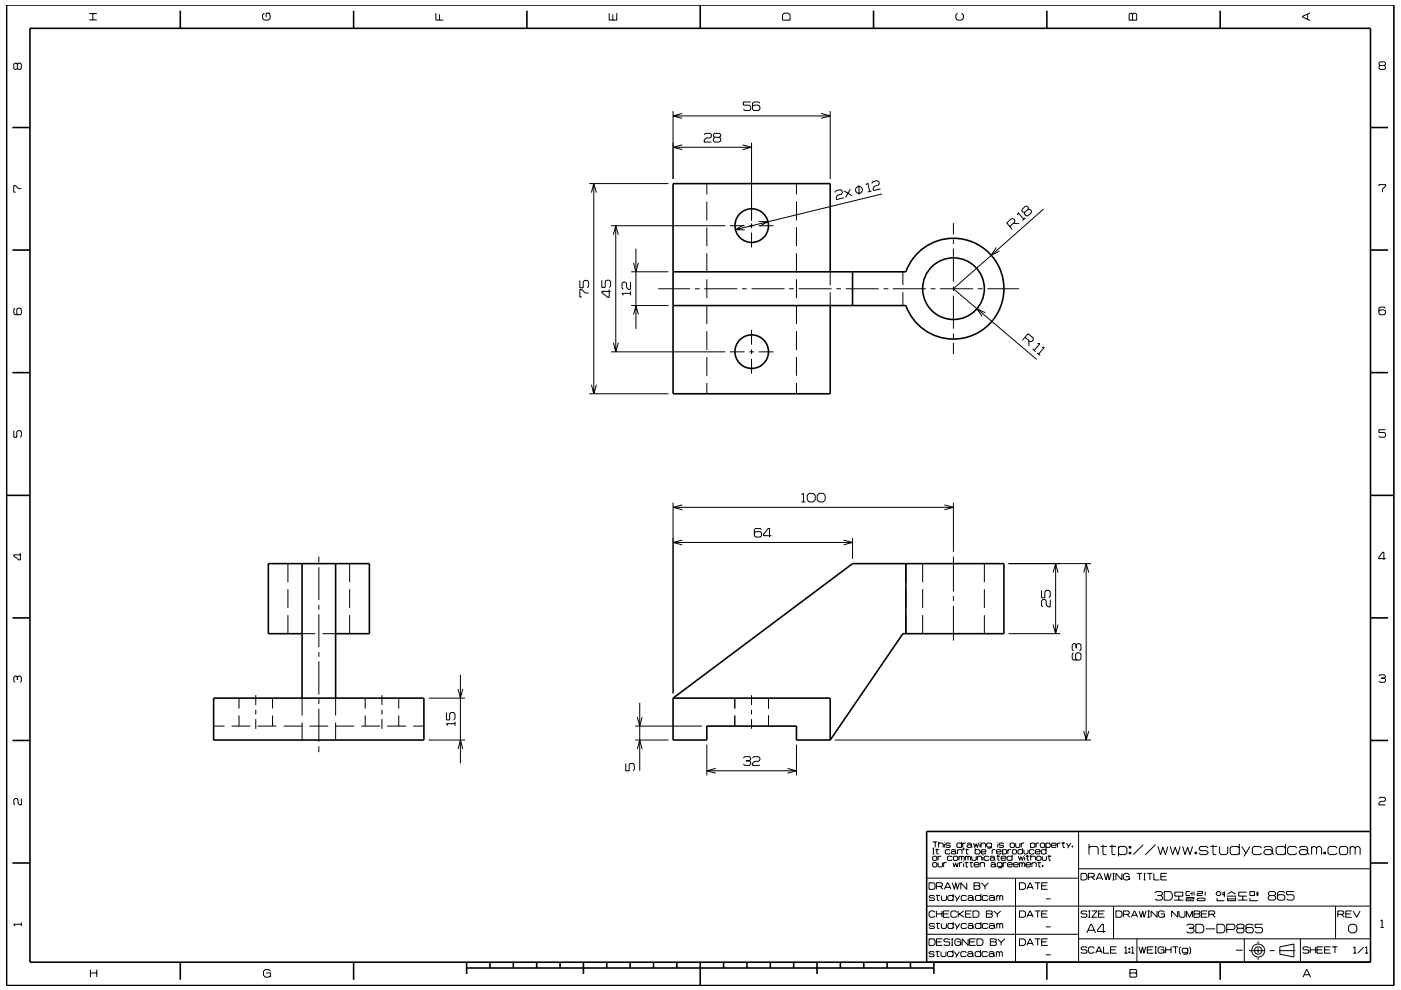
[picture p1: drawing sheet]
<svg xmlns="http://www.w3.org/2000/svg" width="297mm" height="210mm" viewBox="0 0 297 210" stroke-linecap="round" stroke-linejoin="round" font-family="sans-serif">
<g fill="none" stroke="#000" stroke-width=".21">
<path d="M3.7 13.6l-.3-.2h-.2l-.3 .2v.9l.3 .2 .5-.2M3.7 13.6l.2-.2h.4l.2 .2v.9l-.2 .2h-.4l-.2-.2M3.7 13.6v.9M18.9 4.2h1.6M18.9 2.9h1.6M19.7 2.9v1.3M56 2.8l-.3 .4v.7l.3 .4h.9l.4-.4v-.7l-.4-.4M57.3 2.8h-.9v.9M92.4 2.8v1.5h1.6M93.2 3v1.3M129.2 2.8v1.5h1.6v-1.5M129.9 3v1.3"/>
<path d="M166.3 2.8h.8l.4 .4v1.1h-1.6v-1.1zM203 2.8l-.4 .4v.7l.4 .4h.9l.4-.4v-.7l-.4-.4M239.6 2.8h.3l.2 .2 .3-.2h.3l.3 .2v1.3h-1.6v-1.3zM240.1 3v1.3M277.2 3v1.1M277.7 2.7l-1.6 .8v.1l1.6 .8M292.6 13.9l-.2-.3v-.2l.2-.3h.9l.2 .3v.2l-.2 .3M292.6 13.9l-.2 .2v.4l.2 .2h.9l.2-.2v-.4l-.2-.2M292.6 13.9h.9M124.9 38.9h16.8M125.9 38.9v44.6M142.7 23.6v14.4"/>
<path d="M142.7 31.2h16.6M142.7 24.6h33.3M144.6 24l-1.9 .6 1.9 .5M144.6 30.7l-1.9 .5 1.9 .5M149.3 28.6l.3-.3h1l.2 .3v.4l-.2 .2h-.9l-.4 .5v.4h1.5M149.9 38.9v2.3M151.5 29.1l-.2-.2v-.3l.2-.3h1l.3 .3v.3l-.3 .2M151.5 29.1l-.2 .3v.4l.2 .3h1l.3-.3v-.4l-.3-.3M151.5 29.1h1M157.4 30.7l1.9 .5-1.9 .5M159.2 21.6h-1.6v.7h1.3l.3 .3v.5l-.3 .3h-1l-.3-.3M159.3 30.3v16.6"/>
<path d="M161.1 21.9l-.3-.3h-1l-.2 .3v1.2l.2 .3h1l.3-.3v-.5l-.3-.3h-1l-.2 .3M168.9 38.9v2.3M174.1 24l1.9 .6-1.9 .5M176 23.6v14.4M182.1 39.3l.1 2M183.6 39.2l.4-.4 .4 1.8M184.8 38.9l.2-.3 1-.3 .3 .2 .1 .4-.2 .4-.8 .2-.3 .5 .1 .4 1.5-.4M292.4 39.5v-.3h1.3v.3l-.6 .6v.7M4.5 40h-.6l-.6-.6h-.4v1.4h.4M122.9 59.5v1.5h.7v-1.2l.3-.3h.6l.3 .3v.9l-.3 .3M125.4 40.8l.5-1.9 .5 1.9M127.6 59.4v1.6h.7v-1.3l.3-.3h.6l.3 .3v1l-.3 .3"/>
<path d="M129.6 47.9h24.2M130 49.8l.6-1.9 .5 1.9M130.6 47.9v26.7M133.7 59.8v1.6h-.4l-.5-.4v-.9l-.3-.3h-.3l-.3 .3v1l.3 .3M133.8 57.7h7.9M134.3 55.7l.5 2 .5-2M134.8 52.7v17.1M149.9 42.8v3.9M149.9 48.2v4M149.9 53.7v4M149.9 59.2v4M154.7 47.9h3.2"/>
<path d="M157.6 47.7l-1.7 1 2 .1M158.9 47.9h1M159.3 47.4v1M159.3 49.4v3.1M160.9 47h1.9l-1.7 1M160.9 47.9h3.1M168.9 42.8v3.9M168.9 48.2v4M168.9 53.7v4M168.9 59.2v4M176 57.7v2.8M177 40.8l.2-.3 1-.3 .3 .2 .1 .4-.2 .4-.8 .2-.3 .5 .1 .4 1.5-.4"/>
<path d="M178.9 40.5l1.7 1M180.3 40.1l-1 1.8M184.8 40.5l-.8 .2M187 41.1l-31.1 7.6M191.4 57.7v2.8M202.1 47.3v2.4M202.1 50.8v.9M202.1 52.7v7M211.2 52.5l-1.1 1.6 1.8-.9M214.1 48l1-.9 .1-.4-.3-.3h-.4l-1.1 .9 1.2 1.4M214.8 47.4h1.2M215.7 45.6l.2-.5 1.2 1.4"/>
<path d="M217.4 46.2l-.7 .6M218 44.4v-.4l-.2-.2-.4-.1-.7 .7v.4l.2 .2h.4M218 44.4l-.7 .6M218 44.4h.4l.3 .3-.1 .4-.7 .7h-.4l-.3-.4 .1-.4M221.3 44.3l-19.2 16.9 17.7 15M3.2 65.4l-.3 .2v.9l.3 .3h1.1l.2-.3v-.9l-.2-.2h-.5l-.2 .2v.9l.2 .3M124.8 62.1h-.7l-.7-.7h-.5v1.6h.5M129.2 61.4v1.7h-.3l-1.3-1v-.3h1.9M129.6 74.6h24.2M130 72.7l.6 1.9 .5-1.9M133.7 62.2h-1.8l.3 .4M133.7 61.8v.8"/>
<path d="M133.8 64.8h7.9M134.3 66.7l.5-1.9 .5 1.9M139.6 61.2h6.7M147.3 61.2h1M149.3 61.2h7M149.9 64.7v4M149.9 70.2v4M149.9 75.7v4M154.7 74.6h3.2M157.3 61.2h1M158.9 74.6h1M159.3 70v3.1"/>
<path d="M159.3 74.1v1M159.3 76.1v3.1M159.3 61.2h7M160.9 74.6h3.1M167.3 61.2h1M168.9 64.7v4M168.9 70.2v4M168.9 75.7v4M169.3 61.2h7M176 62v2.8M177.3 61.2h1M179.3 61.2h7"/>
<path d="M187.3 61.2h1M189.3 61.2h7M191.4 62v2.8M197.3 61.2h1M199.3 61.2h7M202.1 60.7v1M202.1 62.7v7M202.1 70.7v1M202.1 72.7v2.4M207.3 61.2h1M208.9 66.3l-1.8-.8 1.1 1.6M209.3 61.2h6.8"/>
<path d="M217.3 71.5l1.1 1 .4-.1 .3-.3v-.4l-1.1-.9-1.2 1.4M218.1 72.2l.1 1.2M218.9 74l.7 .6M219.9 74.8l.7 .6M220 72.9h.5l-1.2 1.4M220.9 73.7h.5l-1.2 1.4M293.7 65.4l-.2-.3h-.9l-.2 .3v1.1l.2 .3h.9l.2-.3v-.5l-.2-.3h-.9l-.2 .3M2.9 91.3v1.4h.7v-1.1l.2-.3h.5l.2 .3v.9l-.2 .2M124.9 83.5h16.8M125.4 81.6l.5 1.9 .5-1.9M149.9 81.2v2.3M168.9 81.2v2.3"/>
<path d="M293.7 91.1h-1.3v.6h1.1l.2 .3v.5l-.2 .2h-.9l-.2-.2M4.3 117.3v1.5h-.2l-1.2-.9v-.2h1.6M61 119.5v4M67.6 118.1v1.2M74.1 119.5v4M142.7 106.6v40.5M142.7 115.1h38.1M142.7 107.6h59.4M144.6 114.6l-1.9 .5 1.9 .5M144.6 107.1l-1.9 .5 1.9 .5M161.5 112.3l-.3-.2h-1l-.3 .2v1.3l.3 .3h1l.3-.3v-.5l-.3-.3h-1l-.3 .3M163.6 113.6h-1.7v-.2l1-1.3h.2v1.8"/>
<path d="M169.9 104.9l.4-.3v1.9M169.9 106.5h.9M171.2 105.1l.4-.5h.8l.4 .5v.9l-.4 .5h-.8l-.4-.5zM173.7 104.6h.8l.5 .5v.9l-.5 .5h-.8l-.4-.5v-.9zM178.9 114.6l1.9 .5-1.9 .5M180.8 114.1v4.4M192.1 119.5v4M195.6 119.5v4M200.2 107.1l1.9 .5-1.9 .5M202.1 106.6v10.4M202.1 118.1v7.4M208.7 119.5v4"/>
<path d="M213.8 119.5h17.5M223.8 119.5v14.9M230.3 119.5v37.5M293.8 118.5h-1.5v-.3l.9-1.1h.2v1.6M61 125v3.9M61 130.5v3.9M64 134.4h2.8M67.6 120.3v7M67.6 128.3v1M67.6 130.3v7M67.6 138.3v1M68.4 134.4h2.8"/>
<path d="M74.1 125v3.9M74.1 130.5v3.9M192.1 125v3.9M192.1 130.5v3.9M195.6 125v3.9M195.6 130.5v3.9M202.1 126.4v1.1M202.1 128.5v7.4M208.7 125v3.9M208.7 130.5v3.9M213.8 134.4h11M220.8 125.2v1.6h.7v-1.3l.3-.3h.6l.3 .3v1l-.3 .3"/>
<path d="M222.7 127.2v1.5h-.5l-.4-.4v-.8l-.3-.3h-.4l-.3 .3v.9l.3 .3M223.3 132.5l.5 1.9 .5-1.9M223.3 121.4l.5-1.9 .5 1.9M227.6 138.5l-.3 .2v1l.3 .3h1.3l.3-.3v-1l-.3-.2h-.6l-.3 .2v1l.3 .3M228.2 136.8l.3-.3h.4l.3 .3v1l-.3 .2M228.2 136.8l-.3-.3h-.3l-.3 .3v1l.3 .2M228.2 136.8v.7M229.8 121.4l.5-1.9 .5 1.9M3.7 143.6l-.3-.2h-.2l-.3 .2v.9l.3 .2M3.7 143.6l.2-.2h.4l.2 .2v.9l-.2 .2M3.7 143.6v.6M45.3 154h2.3"/>
<path d="M49.1 154h4M50.7 148.1v2.2M50.7 151.8v2.2M54.2 147.4v2.1M54.2 150.5v1M54.2 152.5v2.1M54.6 154h4M57.8 148.1v2.2M57.8 151.8v2.2M60.1 154h4M64 148.1v3.7M64 153.2v3.8"/>
<path d="M65.6 154h4M67.6 140.3v7M67.6 148.3v1M67.6 150.3v7M67.6 158.3v1.2M71.1 154h4M71.2 148.1v3.7M71.2 153.2v3.8M76.6 154h4M77.4 148.1v2.2M77.4 151.8v2.2M81 147.4v2.1"/>
<path d="M81 150.5v1M81 152.5v2.1M82.1 154h4M84.5 148.1v2.2M84.5 151.8v2.2M87.6 154h2.3M90.9 157h7.7M90.9 148.1h7.7M94.7 151.1v1.6h.6v-1.3l.3-.3h.6l.3 .3v1l-.3 .3M96.5 153.5h-1.8l.2 .4M96.5 153.1v.8M97.1 146.1l.5 2 .5-2"/>
<path d="M97.1 158.9l.5-1.9 .5 1.9M97.6 143.1v18.8M134.7 157h7M134.7 154h14.1M135.1 152.1l.5 1.9 .5-1.9M135.1 158.9l.5-1.9 .5 1.9M135.6 149.1v14.4M149.9 157.9v6.6M155.8 148.1v2.2M155.8 151.8v2.2M159.3 147.4v2.1M159.3 150.5v1"/>
<path d="M159.3 152.5v2.1M162.9 148.1v2.2M162.9 151.8v2.2M168.9 157.9v6.6M177 157h54.3M229.8 155.1l.5 1.9 .5-1.9M292.4 143.4l.2-.3h.9l.2 .3v.2l-.2 .2M292.9 143.8h.6M293.5 143.8l.2 .3v.4l-.2 .2h-.9l-.2-.2M4.5 169.4v1.3h-.3l-.4-.4v-.7l-.2-.2h-.4l-.3 .2v.9l.3 .2M132.7 161.9v1.6h.7v-1.3l.2-.3h.6l.3 .3v1l-.3 .3M149.9 163.5h19"/>
<path d="M151.8 163l-1.9 .5 1.9 .5M157.6 160.8l.3-.3h1l.3 .3v.3l-.3 .3M158.2 161.4h.7M158.9 161.4l.3 .2v.4l-.3 .3h-1l-.3-.3M159.6 160.8l.2-.3h1l.3 .3v.4l-.3 .3h-.8l-.4 .4v.4h1.5M167 163l1.9 .5-1.9 .5M197.7 178.6h1M197.7 179.9h.4M197.9 179.9v1.2M198.3 178.6v1.1M198.6 180v1.1h.4M199 179l.2-.2h.6l.2 .2v.7"/>
<path d="M199 178.6v1.1M200.2 178.6v.1M200.2 179v.7M201.5 179l-.2-.2h-.6l-.2 .3 .2 .2h.6l.2 .3-.2 .1h-.6l-.2-.1M203.9 179l-.2-.2h-.7l-.1 .2v.6l.1 .1h.7l.2-.1M203.9 178.6v1.1M204.1 178.8v.9M204.2 179.9h.2l-.2 .4zM204.3 179.9l-.1 .4M204.8 178.8h-.5l-.2 .2M204.9 180v1.1h.4M205 179l.2-.2h.6l.2 .2v.6"/>
<path d="M206 179.4l-.2-.2h-.6l-.2 .2 .2 .3h.6l.2-.1M206 179.6l.1 .1M206.4 178.8l.3 .9 .3-.8 .2 .8 .3-.9M206.8 179.9v1.2M207.8 178.6v.1M207.8 179v.7M208 179l.2-.2h.5l.3 .2v.7M208 178.8v.9M210.2 179l-.2-.2h-.6l-.2 .2v.4l.2 .3h.6l.2-.3M210.2 178.8v.9l-.2 .2h-.6M211.5 178.6v.1M211.5 179v.7"/>
<path d="M212.8 179l-.2-.2h-.6l-.2 .3 .2 .2h.6l.2 .3-.2 .1h-.6l-.2-.1M214.3 178.8h.6l.2 .2v.6l-.2 .1h-.6l-.1-.1v-.6zM215.3 178.8v.8l.2 .1h.6l.1-.1v-.8M216.5 178.8v.9M216.8 179.9v1.2M217.2 178.8h-.5l-.2 .2M218.5 179l.2-.2h.5l.2 .2v.6l-.2 .1h-.5l-.2-.1M218.5 178.8v1.1M219.7 178.8v.9M220.3 178.8h-.5l-.1 .2M220.6 179l.2-.2h.5l.2 .2v.6l-.2 .1h-.5l-.2-.1zM221.7 179l.3-.2h.5l.2 .2v.6l-.2 .1h-.5l-.3-.1"/>
<path d="M221.7 178.8v1.1M221.8 179.9v1.2M222.9 179.3h1l-.1-.5h-.7l-.2 .2v.6l.2 .1h.7l.1-.1M224.2 178.8v.9M224.8 178.8h-.4l-.2 .2M225.1 178.8h.7M225.4 178.6v1.1h.4M226.1 178.8l.5 .8M227 178.8l-.6 1.1M227.3 179.4h.2v.3h-.2zM227.4 179.4v.3M228.7 176.4v27.7"/>
<path d="M230.9 179.9l.3-.4h1.3l.3 .4v1.4M230.9 179v2.3M233.3 179.5h1.4M233.8 179.2v1.9l.2 .2h.6M235.2 179.5h1.4M235.8 179.2v1.9l.2 .2h.5M237.1 179.9l.4-.4h1l.4 .4v1l-.4 .4h-1l-.4-.4M237.1 179.5v2.1M239.4 179.5h.4v.4h-.4zM239.6 179.5v.4M242.4 179.2l-2.1 2.1M245 179.2l-2.1 2.1"/>
<path d="M245.5 179.5l.5 1.8 .5-1.6 .6 1.6 .5-1.8M248.1 179.5l.5 1.8 .6-1.6 .5 1.6 .5-1.8M250.7 179.5l.5 1.8 .6-1.6 .5 1.6 .6-1.8M256.2 179.9l-.4-.4h-1.2l-.4 .4 .4 .5h1.2l.4 .5-.4 .4h-1.2l-.4-.4M256.6 179.5h1.5M257.2 179.2v1.9l.1 .2h.6M258.6 179.5v1.4l.3 .4h1.1l.3-.4v-1.4M262.8 179.9l-.4-.4h-1.2l-.4 .4v1l.4 .4h1.2l.4-.4M262.8 179v2.3M263.3 179.5l.9 1.4M265 179.5l-1.2 2.1M267.5 179.9l-.4-.4h-1.2l-.4 .4v1l.4 .4h1.2l.4-.4"/>
<path d="M268 179.9l.3-.4h1.1l.3 .4v1M272.5 179.9l-.3-.4h-1.3l-.3 .4v1l.3 .4h1.3l.3-.4M272.5 179v2.3M274.9 179.9l-.3-.4h-1.2l-.4 .4v1l.4 .4h1.2l.3-.4M275.5 179.9l.3-.4h1.1l.3 .4v1M278.1 179.9l.3-.4h.4l.3 .4M278.1 179.5v1.8M279.1 179.9l.4-.4h.3l.4 .4v1.4M279.1 179.9v1.4M283.5 179.9l-.4-.4h-1.2l-.3 .4v1l.3 .4h1.2l.4-.4M284.3 179.5h1.1l.3 .4v1l-.3 .4h-1.1l-.3-.4v-1zM286.3 179.9l.3-.4h.3l.4 .4"/>
<path d="M286.3 179.5v1.8M287.3 179.9l.4-.4h.3l.4 .4v1.4M287.3 179.9v1.4M292.4 169.4l.2-.3h.9l.2 .3v.3l-.2 .3h-.8l-.3 .3v.4h1.3M4.5 195.7v.7M4.5 196h-1.6l.3 .4M196.5 198.2h32.2M196.5 192.2h94.1M196.6 186.3h32.1M197 199.1h.9l.3 .4v.7l-.3 .3h-.9zM197 187.2h.9l.3 .4v.7l-.3 .3h-.9zM197.7 181.1h.4"/>
<path d="M197.7 181.8l.2-.2h.6l.1 .2v.5l-.1 .2h-.6l-.2-.2zM197.7 183.1l.2-.1h.6l.1 .1v.6l-.1 .2h-.6l-.2-.2zM198.2 190.2l-.2-.3h-.8l-.2 .3 .2 .3h.8l.2 .3-.2 .2h-.8l-.2-.2M198.2 196.1l-.2-.2h-.8l-.2 .2 .2 .3h.8l.2 .2-.2 .3h-.8l-.2-.2M198.2 193.5l-.2-.3h-.7l-.3 .3v.8l.3 .3h.7l.2-.3M198.3 180.2h.8M198.5 189.9h.8M198.5 195.9h.8M198.5 188h1.1l.2-.2v-.4l-.2-.2h-1.1v1.4M198.5 199.8h1.1M198.5 193.2v1.4M198.5 193.8h1.2"/>
<path d="M198.7 189.7v1.2l.5 .1M198.7 195.7v1.1l.5 .1M198.9 183v.7l.2 .2h.5l.2-.2v-.7M198.9 181.6v.9M199.3 188l.6 .6M199.6 181.6h-.5l-.2 .2M199.6 189.9v.9l.2 .2h.6l.3-.2v-.9M199.6 195.9v.8l.2 .2h.6l.3-.2v-.8M199.7 193.2v1.4M199.8 199.1h-1.3v1.4h1.3M200 193.8h1.1M200.1 183v.9"/>
<path d="M200.2 188.6l.7-1.4h.1l.6 1.4M200.4 188.2h1M200.7 183h-.5l-.1 .1M201.3 193.2h-1.3v1.4h1.3M201.4 199.3l-.2-.2h-.9l-.2 .5 .2 .2h.9l.2 .2v.3l-.2 .2h-.9l-.2-.2M201.4 180.4l-.1-.2h-.7l-.2 .2v.5l.2 .2h.7l.1-.2M201.7 180.4l.2-.2h.5l.2 .2v.5M201.7 199.1h.4M201.9 199.1v1.4M201.9 187.2l.5 1.4 .2-1.4 .4 1.4 .4-1.4M201.9 181.8l-.2-.2h-.7l-.1 .2v.5l.1 .2h.7l.2-.2M202.1 183l.2 .9 .3-.9 .3 .9 .3-.9"/>
<path d="M202.1 190.2l-.2-.3h-.7l-.2 .3v.6l.2 .2h.7l.2-.2M202.1 196.1l-.2-.2h-.7l-.2 .2v.6l.2 .2h.7l.2-.2M202.1 189.6v1.4M202.1 195.6v1.3M202.1 181.8l.2-.2h.6l.2 .2v.5l-.2 .2h-.6l-.2-.2zM202.4 189.9l.5 .9M202.4 195.9l.5 .8M202.6 180.8l-.2-.2h-.5l-.2 .2 .2 .3h.5l.2-.2M202.6 180.9l.2 .2M202.9 193.5l-.3-.3h-.7l-.3 .3v.8l.3 .3h.7l.3-.3M202.9 199.8h.8v.7M203 180.4l.2-.2h.6l.2 .2v.7"/>
<path d="M203 180.2v.9M203.2 193.2v1.4M203.3 181.8l.2-.2 .4 .2M203.3 181.6v.9M203.4 193.8l1 .8M203.4 183v.9M203.5 189.9l-.8 1.3M203.5 195.9l-.8 1.2M203.7 199.5l-.3-.4h-.7l-.3 .4v.7l.3 .3h.7l.3-.3M203.9 181.8v.7M203.9 181.8l.1-.2 .4 .2v.7M204 183h-.4l-.2 .1"/>
<path d="M204.3 182.7v.2M204.3 183.1v.8M204.3 193.2l-1.1 .8M204.6 183h.7M204.7 180.2h.7M204.7 181.6v.9M204.7 181.8l.1-.2 .4 .2M204.7 193.8h1.1M204.8 182.8v1l.4 .1M204.9 190.2l-.2-.3h-.7l-.2 .3v.6l.2 .2h.7l.2-.2M204.9 196.1l-.2-.2h-.7l-.2 .2v.6l.2 .2h.7l.2-.2M205 187.2v1.4l-1.3-1.4v1.4"/>
<path d="M205.2 190.2l.2-.3h.7l.2 .3v.6M205.2 196.1l.2-.2h.7l.2 .2v.6M205.2 181.8v.7M205.2 181.8l.2-.2 .4 .2v.7M205.3 199.1v1.4l-1.3-1.4v1.4M205.6 183h.7M205.6 199.8h1M205.9 182.8v1l.3 .1M206 193.2h-1.3v1.4h1.3M206 181.6v.7l.2 .2h.6l.2-.2v-.7M206.3 193.2h1l.3 .3v.8l-.3 .3h-1zM206.3 190.6l-.2-.2h-.7l-.2 .2 .2 .4h.7l.2-.2"/>
<path d="M206.3 196.5l-.2-.2h-.7l-.2 .2 .2 .4h.7l.2-.2M206.3 190.8l.2 .2M206.3 196.7l.2 .2M206.5 187.2h1.1l.2 .2-.2 .5 .2 .2v.3l-.2 .2h-1.1zM206.5 187.9h1.1M206.5 183.4h1.1l-.2-.4h-.7l-.2 .1v.6l.2 .2h.7l.2-.2M206.8 180.4l.1-.2h.7l.2 .2v.5l-.2 .2h-.7l-.1-.2M206.8 199.1h-1.2v1.4h1.2M207.1 199.1h1l.3 .4v.7l-.3 .3h-1zM207.2 181.8l.2-.2h.5l.2 .2v.7M207.2 181.6v.9M207.8 183.1l.2-.1h.6l.1 .1v.8"/>
<path d="M207.8 183v.9M208 190.2l-.2-.3h-.8l-.2 .3v.6l.2 .2h.8l.2-.2M208 196.1l-.2-.2h-.8l-.2 .2v.6l.2 .2h.8l.2-.2M208 189.6v1.4M208 195.6v1.3M208 180.7h1v-.3l-.2-.2h-.6l-.2 .2v.5l.2 .2h.6l.2-.2M208.1 187.2l.7 .8M208.4 181.3v.2M208.4 181.8v.7M208.8 188v.6M209.1 193.2h1.1l.2 .2-.2 .4 .2 .2v.3l-.2 .3h-1.1zM209.1 193.8h1.1"/>
<path d="M209.5 190.2l-.3-.3h-.7l-.2 .3v.6l.2 .2h.7l.3-.2M209.5 196.1l-.3-.2h-.7l-.2 .2v.6l.2 .2h.7l.3-.2M209.5 187.2l-.7 .8M209.7 181.8l-.2-.2h-.7l-.1 .2v.5l.1 .2h.7l.2-.2M209.7 190.2l.3-.3h.6l.2 .3v.6M209.7 196.1l.3-.2h.6l.2 .2v.6M209.9 181.8l.2-.2h.5l.3 .2v.5M210 199.1h1l.2 .2-.2 .5 .2 .2v.3l-.2 .2h-1zM210 199.8h1M210.1 183.1l.2-.1h.5l.2 .1v.6M210.4 180.2v.9M210.7 193.2l.8 .7"/>
<path d="M210.8 190.6l-.2-.2h-.6l-.3 .2v.2l.3 .2h.6l.2-.2M210.8 196.5l-.2-.2h-.6l-.3 .2v.2l.3 .2h.6l.2-.2M210.8 190.8l.2 .2M210.8 196.7l.2 .2M210.9 182.2l-.3-.3h-.5l-.2 .3 .2 .3h.5l.3-.2M210.9 182.3l.1 .2M211 183.5l-.2-.2h-.5l-.2 .2 .2 .4h.5l.2-.2M211 183.7l.2 .2M211 180.2h-.4l-.2 .2M211.3 181.6h.7M211.3 180.7h1l-.2-.5h-.6l-.2 .2v.5l.2 .2h.6l.2-.2M211.3 190.2l.2-.3 .5 .3"/>
<path d="M211.3 189.9v1.1M211.3 195.9v1M211.3 196.1l.2-.2 .5 .2M211.5 193.9v.7M211.5 199.1l.8 .8M211.6 181.4v1l.3 .1M212 190.2l.2-.3 .4 .3v.8M212 190.2v.8M212 196.1v.8M212 196.1l.2-.2 .4 .2v.8M212.2 193.2l-.7 .7M212.3 182h1v-.2l-.2-.2h-.6l-.2 .2v.5l.2 .2h.6l.2-.2"/>
<path d="M212.3 199.9v.6M212.5 183.1l-.2-.1h-.7l-.2 .1v.5l.2 .2h.7l.2-.2M212.5 183v.9l-.2 .2h-.7M212.6 180.4l.1-.2h.6l.1 .2v.5l-.1 .2h-.6l-.1-.2M212.6 180.2v1.1M212.7 183v.9M213 199.1l-.7 .8M213.4 183h-.5l-.2 .1M213.6 183.4h1l-.1-.4h-.7l-.2 .1v.6l.2 .2h.7l.1-.2M213.7 180.2v.9M214.4 180.2h-.5l-.2 .2M214.6 181.8l-.2-.2h-.7l-.2 .2v.5l.2 .2h.7l.2-.2"/>
<path d="M214.6 181.3v1.2M214.6 180.4l.2-.2h.5l.2 .2v.5l-.2 .2h-.5l-.2-.2zM214.9 183.4h1l-.2-.4h-.6l-.2 .1v.6l.2 .2h.6l.2-.2M215.3 186.3v17.8M215.9 181.6l.3 .9 .2-.8 .3 .8 .3-.9M216.2 183v.9M216.2 183.1l.2-.1 .3 .1M216.2 199.1h.9l.3 .4v.7l-.3 .3h-.9zM216.2 187.2h.9l.3 .4v.7l-.3 .3h-.9zM216.2 193.2h.9l.3 .3v.8l-.3 .3h-.9zM216.7 183.1l.2-.1 .4 .1v.8M216.7 183.1v.8"/>
<path d="M216.8 180.4l-.2-.2h-.6l-.2 .2v.5l.2 .2h.6l.2-.2M217.1 180.2v.7l.2 .2h.5l.2-.2v-.7M217.3 181.3v.2M217.3 181.8v.7M217.5 183.4h1l-.1-.4h-.7l-.2 .1v.6l.2 .2h.7l.1-.2M217.5 181.6h.8M217.7 194.6l.7-1.4 .7 1.4M217.7 188.6l.7-1.4 .7 1.4M217.8 181.4v1l.4 .1M217.9 194.1h1M217.9 188.2h1M218.5 181.8l.2-.2h.6l.2 .2v.7"/>
<path d="M218.5 181.3v1.2M218.8 183.1l.2-.1h.5l.2 .1v.8M218.8 183v.9M219.2 180.4l-.1-.2h-.7l-.2 .2v.5l.2 .2h.7l.1-.2M219.4 199.1h1.2M219.4 193.2h1.2M219.4 187.2h1.2M219.5 180.7h1l-.2-.5h-.6l-.2 .2v.5l.2 .2h.6l.2-.2M219.8 181.8l.2-.2h.5l.2 .2v.5l-.2 .2h-.5l-.2-.2zM220 183h.7M220 187.2v1.4M220 193.2v1.4"/>
<path d="M220 199.1v1.4M220.3 182.8v1l.3 .1M220.8 199.8h1.1M220.8 193.8h1.1M220.8 187.9h1.1M221 183.6h.1v.2h-.1zM221 181.6v.7l.1 .2h.6l.2-.2v-.7M221.1 183.6v.2M221.7 196.6h1.1M221.7 190.7h1.1M221.8 180.4l-.2-.2h-.6l-.2 .2v.5l.2 .2h.6l.2-.2M222.1 199.1h-1.3v1.4h1.3"/>
<path d="M222.1 187.2h-1.3v1.4h1.3M222.1 193.2h-1.3v1.4h1.3M222.1 181.6h.8M222.4 181.4v1l.4 .1M228.7 199.1h61.9M228.7 184.3h61.9M229.2 185.2h.9l.4 .4v.7l-.4 .3h-.9zM230.4 197.9l.9-1.9h.1l.9 1.9M230.5 193.4l-.2-.2h-.9l-.2 .2 .2 .4h.9l.2 .2v.3l-.2 .3h-.9l-.2-.3M230.7 197.3h1.3M230.8 186h1l.2-.2v-.3l-.2-.3h-1v1.4M230.8 193.2h.4"/>
<path d="M230.8 194.6h.4M231 193.2v1.4M231.5 186l.6 .6M231.5 193.2h1.1l-1.1 1.4h1.1M232.4 186.6l.6-1.4h.2l.6 1.4M232.6 186.2h1M232.9 193.8h1.1M234.1 185.2l.4 1.4 .4-1.4 .3 1.4 .4-1.4M234.2 193.2h-1.3v1.4h1.3M234.4 197.6h-1.7v-.3l.9-1.3h.3v1.9M235.9 185.2h.4M235.9 186.6h.4"/>
<path d="M236.1 185.2v1.4M236.1 192.2v6.9M236.6 193.2h1l.3 .3v.8l-.3 .3h-1zM237.9 185.2v1.4l-1.3-1.4v1.4M238.2 193.9h1l.2-.2v-.3l-.2-.2h-1v1.4M238.7 185.9h.7v.7M238.9 193.9l.7 .7M239.4 180.8h.4v.3h-.4zM239.4 185.6l-.3-.4h-.6l-.3 .4v.7l.3 .3h.6l.3-.3M239.6 180.8v.3M239.9 194.6l.6-1.4 .7 1.4M240.1 194.1h.9"/>
<path d="M241 185.2h1.1M241 199.1v5M241.5 193.2l.4 1.4 .4-1.4 .3 1.4 .4-1.4M241.6 185.2v1.4M242.5 185.2h.4M242.5 186.6h.4M242.7 185.2v1.4M243.2 185.2h1.1M243.3 193.2h.5M243.3 194.6h.5M243.5 193.2v1.4M243.8 185.2v1.4"/>
<path d="M244.6 185.2v1.4h1.2M244.9 189.4l.3-.3h1l.3 .3v.2l-.3 .3M245.3 193.2v1.4l-1.2-1.4v1.4M245.4 189.9h.8M246.1 193.8h.8v.8M246.1 185.9h1.1M246.2 189.9l.3 .3v.5l-.3 .2h-1l-.3-.2M246.8 189.1h1.3l.4 .4v1l-.4 .4h-1.3zM246.9 193.5l-.4-.3h-.6l-.3 .3v.8l.3 .3h.6l.4-.3M247.4 185.2h-1.3v1.4h1.3M248.9 190.9h2M249.1 189.2h1.7v.9h-1.7z"/>
<path d="M249.7 193.2v1.4l-1.3-1.4v1.4M249.9 190.1v.8M250 193.2v1.1l.3 .3h.6l.3-.3v-1.1M251.5 190.4h1.6v.3h-1.6v.3h1.6M251.5 194.6v-1.4l.7 1.4 .6-1.4v1.4M251.6 196.3l.3-.3h1l.3 .3v.3l-.3 .3M252.1 196.9h.8M252.3 189.1h-.8v.8h.8M252.3 189.5h.4M252.7 189.1v.8M252.9 196.9l.3 .2v.5l-.3 .3h-1l-.3-.3M253.1 193.2h1.1l.2 .2-.2 .4 .2 .3v.2l-.2 .3h-1.1z"/>
<path d="M253.1 193.8h1.1M253.2 189.1v.8M253.4 180.8h.3v.3h-.3zM253.5 196h1.3l.4 .5v.9l-.4 .5h-1.3zM253.5 180.8v.3M253.8 189.1h1.2v.4h-1.2v.4h1.2M254 190.5h1.4l.1 .4-.1 .1h-1.4l-.2-.1zM254.7 193.8h1.1M255.5 189.1v.8M255.6 197h2M256 193.2h-1.3v1.4h1.3M256.3 193.9h1l.3-.2v-.3l-.3-.2h-1v1.4"/>
<path d="M257 193.9l.6 .7M258 196h1.3l.4 .5v.9l-.4 .5h-1.3zM258 190.5v.5h1.6M258.1 189.1h.5l.3 .3v.2l-.3 .3h-.5l-.2-.3v-.2zM259.1 189.4h.5M259.1 189.8h.5M259.6 189.1v1.1M260.1 190.1h2M260.1 197.1h1.4l.3-.2v-.6l-.3-.3h-1.4v1.9M260.3 190.7h1.7M260.3 190.4v.6h1.7v-.6M260.3 189.6l.8-.5 .9 .5"/>
<path d="M262.5 196.9l-.3 .2v.5l.3 .3h1l.3-.3v-.5l-.3-.2M262.5 196.9l-.3-.3v-.3l.3-.3h1l.3 .3v.3l-.3 .3M262.5 196.9h1M262.5 190.9h2M263.5 190.1v.8M263.8 199.1v5M264.3 189.2h-1.7v.9h1.7M265 189.1h1v.8h-1zM265 190.5v.5h1.7M265.7 196.3l-.3-.3h-.9l-.3 .3v1.3l.3 .3h.9l.3-.3v-.6l-.3-.3h-.9l-.3 .3M266.3 189.4h.4M266.3 189.8h.4"/>
<path d="M266.7 189.1v1M266.7 199.6v.5M267.7 196h-1.6v.7h1.3l.3 .3v.6l-.3 .3h-1l-.3-.3M269.2 189.9h1M269.2 189.9l-.3-.3v-.2l.3-.3h1l.3 .3v.2l-.3 .3M269.2 189.9l-.3 .3v.5l.3 .2h1l.3-.2v-.5l-.3-.3M269.7 180.6l-.3-.4h-1.1l-.3 .4v.3l.3 .4h1.1l.3-.4M269.7 180.9l.4 .4M272.4 189.4l-.3-.3h-1l-.3 .3v1.3l.3 .2h1l.3-.2v-.6l-.3-.3h-1l-.3 .3M274.4 189.1h-1.6v.7h1.3l.3 .3v.6l-.3 .2h-1l-.3-.2M275.7 199.1v5M277.2 180.6l-.3-.4h-1.1l-.3 .4v.3l.3 .4h1.1l.3-.4"/>
<path d="M277.2 180.9l.4 .4M280.7 180.8h.3v.3h-.3zM280.9 180.8v.3M283.2 192.2v6.9M283.6 193.9h1.1l.2-.2v-.3l-.2-.2h-1.1v1.4M284.4 193.9l.6 .7M285.3 193.8h1.1M285.9 196.5l.5-.5h.8l.5 .5v.9l-.5 .5h-.8l-.5-.5zM286.6 193.2h-1.3v1.4h1.3M286.9 193.2l.8 1.4 .7-1.4M292.7 195.4l.3-.3v1.6M292.7 196.7h.7"/>
<path d="M19.2 206.4h1.3M19.2 205.7v1.6M20.5 205.7v1.6M56.5 206.4h.9v.9M57.4 206l-.4-.4h-.8l-.3 .4v.9l.3 .4h.8l.4-.4M198.1 202l-.2-.2h-.8l-.2 .2 .2 .3h.8l.2 .3-.2 .3h-.8l-.2-.2M198.4 201.8h.8M198.7 201.6v1.2l.4 .1M199.5 201.8v.9l.2 .2h.7l.2-.2v-.9M201.7 200.5h.4M202.1 202l-.3-.2h-.7l-.2 .2v.7l.2 .2h.7l.3-.2M202.1 201.5v1.4"/>
<path d="M202.3 201.8l.6 .9M203.4 201.8l-.8 1.3M204.9 202l-.3-.2h-.7l-.2 .2v.7l.2 .2h.7l.3-.2M205.1 202.1l.3-.3h.6l.2 .3v.6M206.2 202.5l-.2-.2h-.6l-.3 .2v.2l.3 .2h.6l.2-.2M206.2 202.7l.3 .2M207.9 202.1l-.2-.3h-.7l-.2 .3v.6l.2 .2h.7l.2-.2M207.9 201.5v1.4M209.4 202.1l-.2-.3h-.8l-.2 .3v.6l.2 .2h.8l.2-.2M209.7 202.1l.2-.3h.6l.2 .3v.6M210.7 202.5l-.2-.2h-.6l-.2 .2 .2 .4h.6l.2-.2M210.7 202.7l.2 .2"/>
<path d="M211.2 201.8v1.1M211.2 202.1l.2-.3 .5 .3M211.9 202.1l.2-.3 .4 .3v.8M211.9 202.1v.8M217.7 200.5l.7-1.4 .7 1.4M217.9 200.1h1M221.7 202.5h1.1M230.5 201l-.2-.2h-.9l-.2 .4 .2 .3h.9l.2 .2v.3l-.2 .2h-.9l-.2-.2M232 201.1l-.3-.3h-.6l-.3 .3v.8l.3 .3h.6l.3-.3M232.3 202.2l.7-1.4 .7 1.4M232.5 201.8h1M234 200.8v1.4h1.2"/>
<path d="M235.5 201.5h1M236.7 200.8h-1.2v1.4h1.2M238.4 202.2h.7M238.4 201l.3-.2v1.4M239.3 201.1h.3v.2h-.3zM239.3 201.9h.3v.2h-.3zM239.4 201.1v.2M239.4 201.9v.2M239.6 205.6h1.2l.2 .3-.2 .5 .2 .2v.4l-.2 .3h-1.2zM239.6 206.4h1.2M239.9 202.2h.6M239.9 201l.3-.2v1.4"/>
<path d="M241.5 200.8l.4 1.4 .3-1.4 .3 1.4 .4-1.4M243.2 201.5h1.1M244.5 200.8h-1.3v1.4h1.3M244.8 200.8h.4M244.8 202.2h.4M245 200.8v1.4M246.1 201.5h.7v.7M246.8 201.1l-.3-.3h-.6l-.4 .3v.8l.4 .3h.6l.3-.3M247.1 201.5h1.2M247.1 200.8v1.4M248.3 200.8v1.4M248.6 200.8h1.2"/>
<path d="M249.2 200.8v1.4M250.4 200.8a1.09 1.09 0 0 0 0 1.6M251.8 201.3l-.2-.2h-.7l-.2 .2v.6l.2 .2h.7l.2-.2M251.8 201.1v1.1l-.2 .2h-.7M252.1 200.8a1.1 1.1 0 0 1 0 1.6M262 201.5h1.5M264.8 201.6h3.4M266.7 201.1v1M266.7 203.1v.5M269.2 201.6h1M271.2 201.6h3.4M274.3 203l-2.9-.6v-1.6l2.9-.6v2.8"/>
<path d="M276.3 207.3l.7-1.6h.1l.8 1.6M276.5 206.8h1.1M277.5 201l-.2-.2h-.9l-.2 .4 .2 .3h.9l.2 .2v.3l-.2 .2h-.9l-.2-.2M277.8 201.5h1.1M277.8 200.8v1.4M278.9 200.8v1.4M279.2 201.5h1.1M280.5 200.8h-1.3v1.4h1.3M280.8 201.5h1.1M282.1 200.8h-1.3v1.4h1.3M282.4 200.8h1.1M283 200.8v1.4"/>
<path d="M286.9 202.2h.7M286.9 201l.4-.2v1.4M289.1 200.9l-1.2 1.3M289.4 202.2h.7M289.4 201l.4-.2v1.4"/>
<circle cx="182.1" cy="40.3" r=".72"/>
<circle cx="266.8" cy="201.6" r="1.38"/>
<circle cx="266.8" cy="201.6" r=".79"/>
</g>
<g fill="none" stroke="#000" stroke-width=".34">
<path d="M1.4 1.1h294.1v207.9h-294.1zM6.4 6h284.2v198.1h-284.3zM38.2 2.3v3.7M75 2.3v3.7M111.7 2.3v3.7M148.5 1.1v4.9M185.2 2.3v3.7M222 2.3v3.7M258.7 2.3v3.7M2.6 27h3.7M290.6 27h3.7M2.6 53h3.7"/>
<path d="M142.7 57.7h49.4M176 57.7v-18.8h-33.3v44.6h33.3v-18.7M180.8 57.7v7.1M192.1 57.7a10.7 10.7 0 0 1 16.4-5.1 10.7 10.7 0 0 1 0 17.2 10.7 10.7 0 0 1-16.4-5M290.6 53h3.7M2.6 79h3.7M142.7 64.8h49.4M290.6 79h3.7M1.4 105.1h4.9M64 119.5v28.6M71.2 119.5v28.6M192.1 119.5v14.9"/>
<path d="M290.6 105.1h4.9M2.6 131.1h3.7M64 134.4h-7.1v-14.9h21.4v14.9h-7.1M290.6 131.1h3.7M2.6 157.1h3.7M45.3 148.1h44.6v8.9h-44.6zM142.7 148.1v8.9h7.2v-3h19v3h7.1M142.7 148.1l38.1-28.6h32v14.9h-21.4l-15.4 22.6M142.7 148.1h33.3v8.9M290.6 157.1h3.7M290.6 176.4h-94.1v27.7M2.6 183h3.7"/>
<path d="M290.6 183h3.7M38.2 204.1v3.7M75 204.1v3.7M98.9 205.3h99.1M98.9 204.1v2.5M103.9 204.1v1.2M108.8 204.1v1.2M113.8 204.1v1.2M118.7 204.1v1.2M123.7 204.1v2.5M128.6 204.1v1.2M133.6 204.1v1.2"/>
<path d="M138.6 204.1v1.2M143.5 204.1v1.2M148.5 204.1v4.9M153.4 204.1v1.2M158.4 204.1v1.2M163.3 204.1v1.2M168.3 204.1v1.2M173.2 204.1v2.5M178.2 204.1v1.2M183.1 204.1v1.2M188.1 204.1v1.2M193 204.1v1.2"/>
<path d="M198 204.1v2.5M222 204.1v3.7M258.7 204.1v3.7"/>
<circle cx="159.4" cy="47.9" r="3.6"/>
<circle cx="159.4" cy="74.6" r="3.6"/>
<circle cx="202.2" cy="61.2" r="6.5"/>
</g>
</svg>
